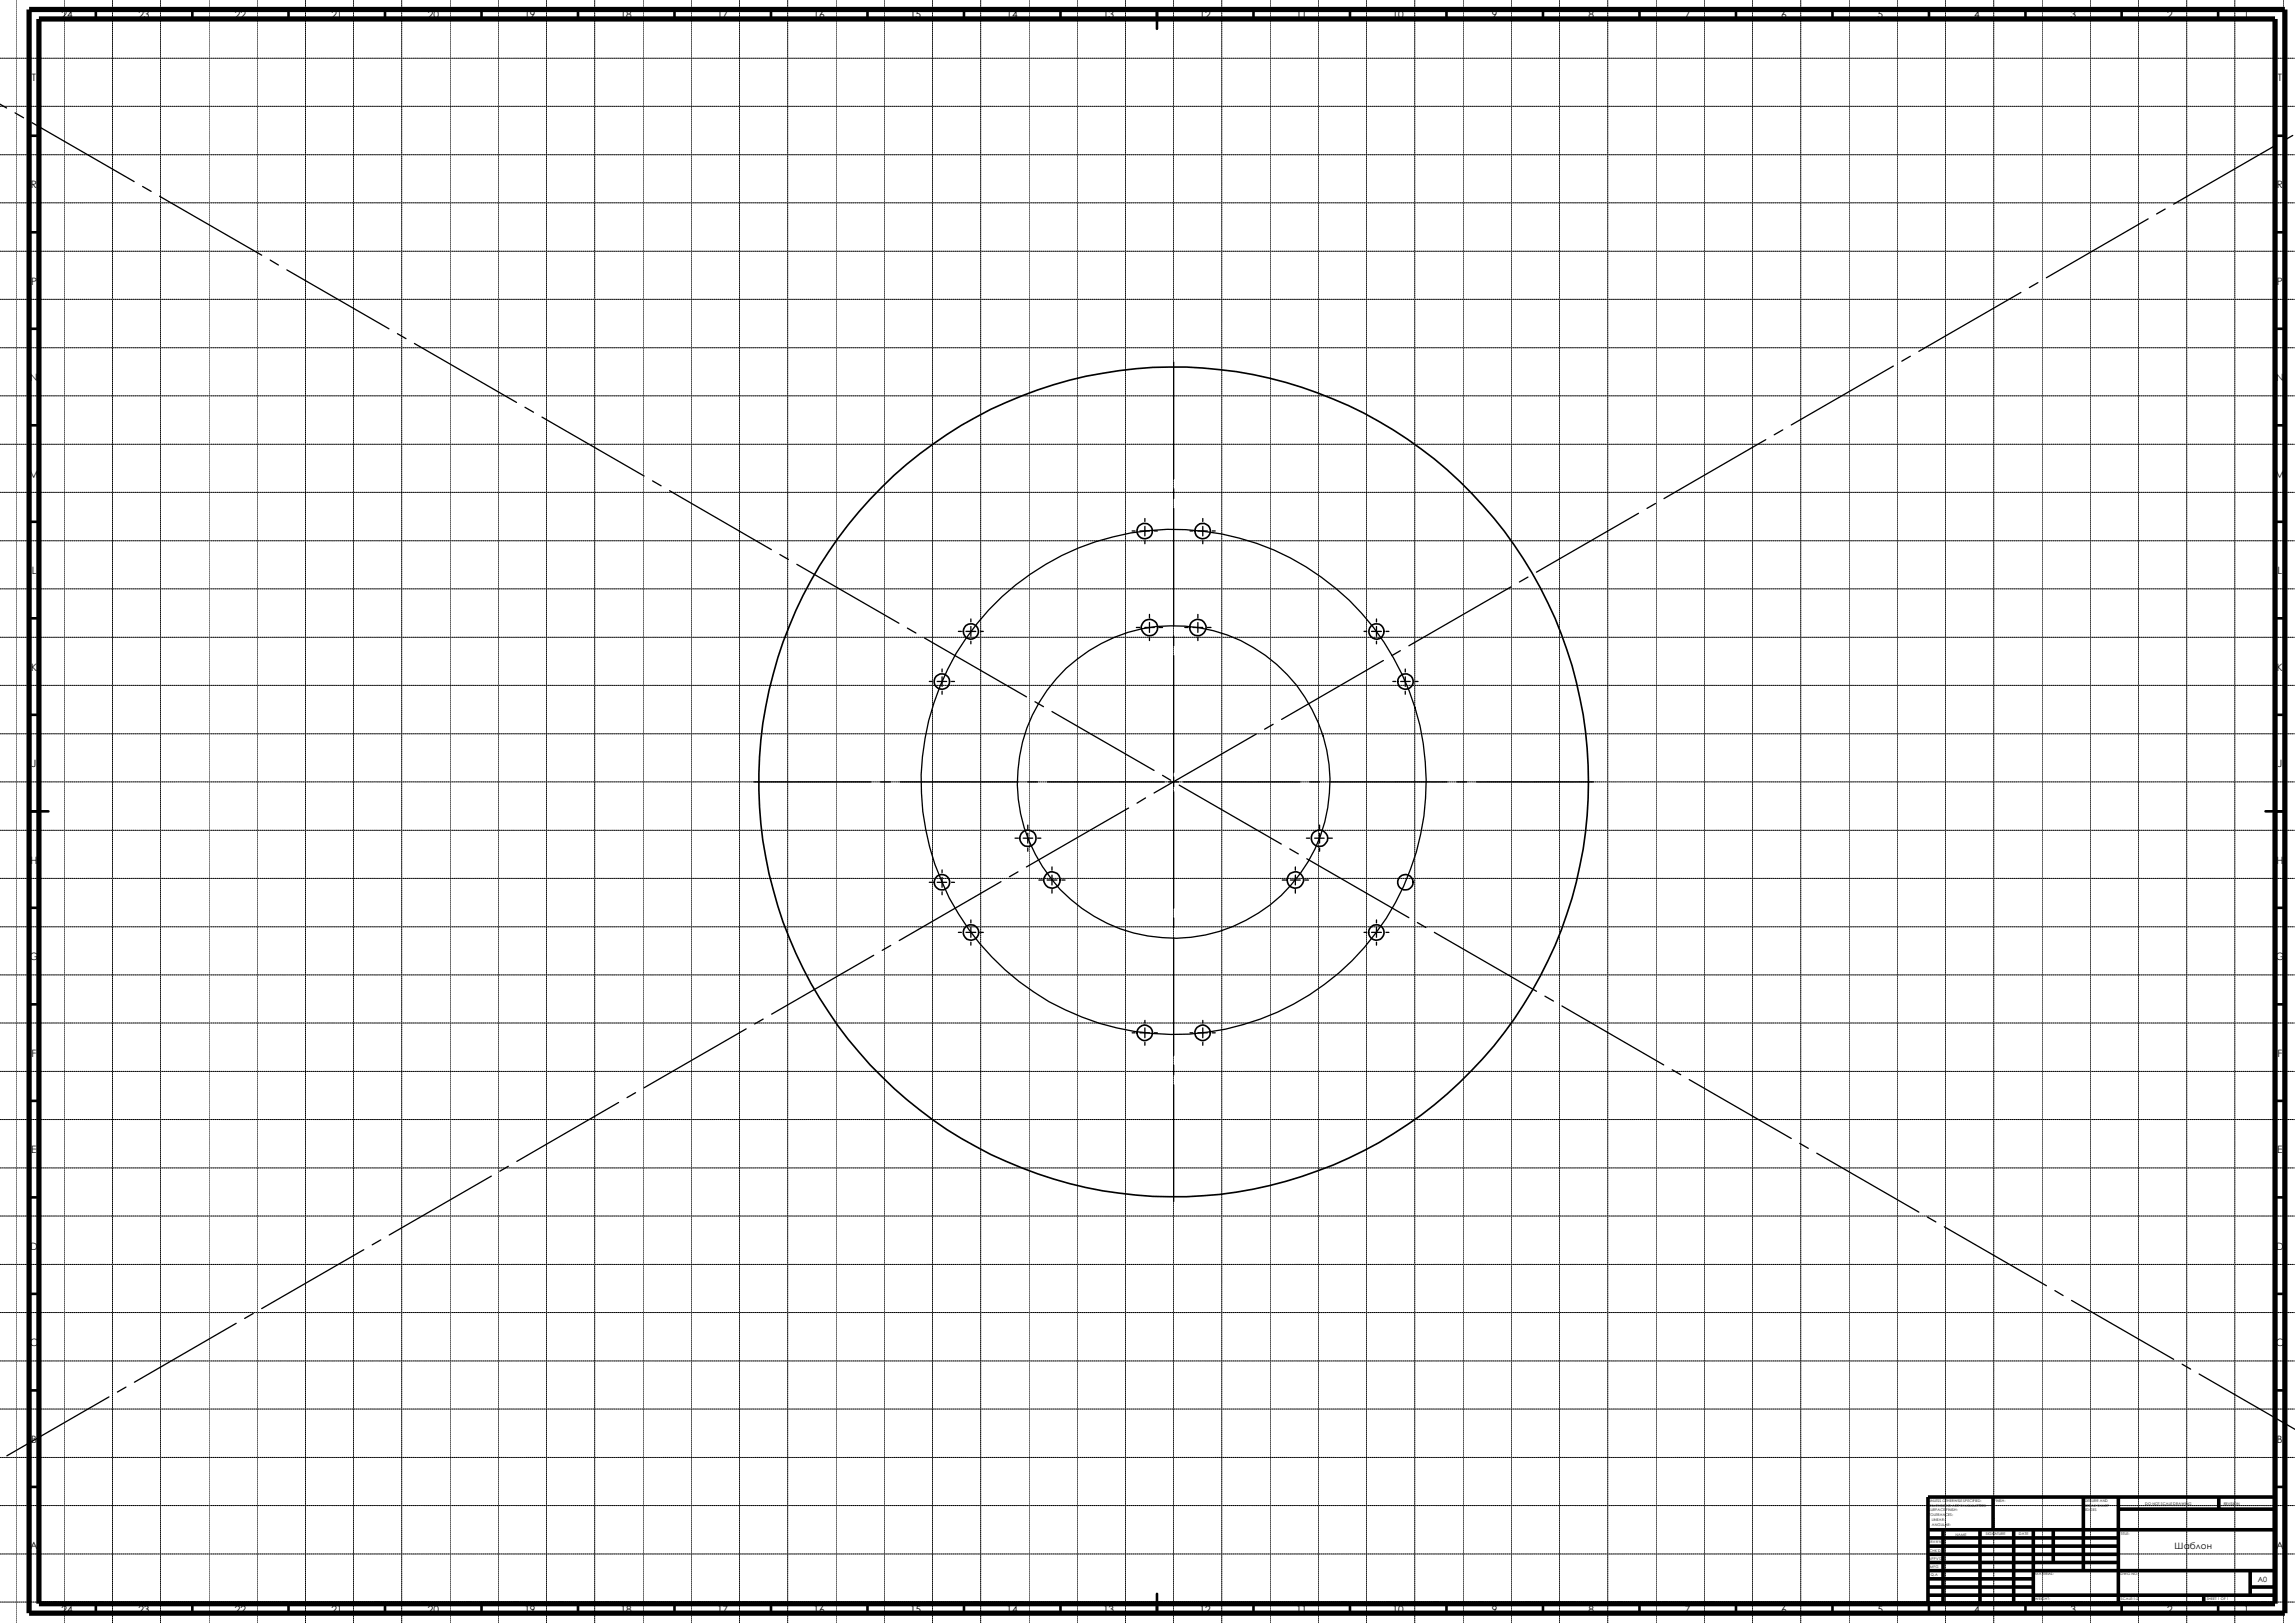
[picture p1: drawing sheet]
<svg xmlns="http://www.w3.org/2000/svg" width="297mm" height="210mm" viewBox="0 0 297 210" stroke-linecap="round" stroke-linejoin="round" font-family="sans-serif">
<defs><g id="words">
<g font-size="1.3">
<text x="8" y="2.4">24</text>
<text x="17.9" y="2.4">23</text>
<text x="30.4" y="2.4">22</text>
<text x="42.9" y="2.4">21</text>
<text x="55.4" y="2.4">20</text>
<text x="67.9" y="2.4">19</text>
<text x="80.3" y="2.4">18</text>
<text x="92.8" y="2.4">17</text>
<text x="105.3" y="2.4">16</text>
<text x="117.8" y="2.4">15</text>
<text x="130.3" y="2.4">14</text>
<text x="142.7" y="2.4">13</text>
<text x="155.2" y="2.4">12</text>
<text x="167.7" y="2.4">11</text>
<text x="180.2" y="2.4">10</text>
<text x="193.1" y="2.4">9</text>
<text x="205.6" y="2.4">8</text>
<text x="218.1" y="2.4">7</text>
<text x="230.5" y="2.4">6</text>
<text x="243" y="2.4">5</text>
<text x="255.5" y="2.4">4</text>
<text x="268" y="2.4">3</text>
<text x="280.5" y="2.4">2</text>
<text x="290.4" y="2.4">1</text>
<text x="4.1" y="10.5">T</text>
<text x="294.8" y="10.5">T</text>
<text x="4" y="24.3">R</text>
<text x="294.7" y="24.3">R</text>
<text x="4" y="36.8">P</text>
<text x="294.7" y="36.8">P</text>
<text x="3.9" y="49.3">N</text>
<text x="294.6" y="49.3">N</text>
<text x="3.8" y="61.8">M</text>
<text x="294.5" y="61.8">M</text>
<text x="4.1" y="74.3">L</text>
<text x="294.8" y="74.3">L</text>
<text x="4" y="86.8">K</text>
<text x="294.7" y="86.8">K</text>
<text x="4.1" y="99.3">J</text>
<text x="294.8" y="99.3">J</text>
<text x="3.9" y="111.8">H</text>
<text x="294.6" y="111.8">H</text>
<text x="3.8" y="124.2">G</text>
<text x="294.5" y="124.2">G</text>
<text x="4.1" y="136.7">F</text>
<text x="294.8" y="136.7">F</text>
<text x="4" y="149.2">E</text>
<text x="294.7" y="149.2">E</text>
<text x="3.9" y="161.7">D</text>
<text x="294.6" y="161.7">D</text>
<text x="3.9" y="174.2">C</text>
<text x="294.5" y="174.2">C</text>
<text x="4" y="186.7">B</text>
<text x="294.7" y="186.7">B</text>
<text x="3.9" y="200.5">A</text>
<text x="294.6" y="200.5">A</text>
<text x="8" y="208.7">24</text>
<text x="17.9" y="208.7">23</text>
<text x="30.4" y="208.7">22</text>
<text x="42.9" y="208.7">21</text>
<text x="55.4" y="208.7">20</text>
<text x="67.9" y="208.7">19</text>
<text x="80.3" y="208.7">18</text>
<text x="92.8" y="208.7">17</text>
<text x="105.3" y="208.7">16</text>
<text x="117.8" y="208.7">15</text>
<text x="130.3" y="208.7">14</text>
<text x="142.7" y="208.7">13</text>
<text x="155.2" y="208.7">12</text>
<text x="167.7" y="208.7">11</text>
<text x="180.2" y="208.7">10</text>
<text x="193.1" y="208.7">9</text>
<text x="205.6" y="208.7">8</text>
<text x="218.1" y="208.7">7</text>
<text x="230.5" y="208.7">6</text>
<text x="243" y="208.7">5</text>
<text x="255.5" y="208.7">4</text>
<text x="268" y="208.7">3</text>
<text x="280.5" y="208.7">2</text>
<text x="290.4" y="208.7">1</text>
</g>
<text font-size="1.1" x="281.4" y="200.5">Шаблон</text>
<text font-size=".9" x="292.2" y="204.7">A0</text>
<g font-size=".5">
<text x="249.6" y="196.2">TOLERANCES:</text>
<text x="249.6" y="194.4">UNLESS OTHERWISE SPECIFIED:</text>
<text x="249.6" y="195">DIMENSIONS ARE IN MILLIMETERS</text>
<text x="249.6" y="195.6">SURFACE FINISH:</text>
<text x="250" y="197.5">ANGULAR:</text>
<text x="250" y="196.8">LINEAR:</text>
<text x="258.1" y="194.4">FINISH:</text>
<text x="269.8" y="195.6">EDGES</text>
<text x="269.8" y="194.3">DEBURR AND</text>
<text x="269.8" y="194.9">BREAK SHARP</text>
<text x="277.6" y="194.7">DO NOT SCALE DRAWING</text>
<text x="287.8" y="194.7">REVISION</text>
<text x="249.6" y="201.8">APPV'D</text>
<text x="249.6" y="199.7">DRA W N</text>
<text x="249.7" y="200.8">CHK'D</text>
<text x="249.8" y="202.9">MFG</text>
<text x="249.9" y="203.9">Q.A</text>
<text x="253.1" y="198.7">NAME</text>
<text x="257" y="198.7">SIGNATURE</text>
<text x="261.3" y="198.7">DATE</text>
<text x="263.4" y="203.8">MATERIAL:</text>
<text x="274.4" y="203.8">DWG NO.</text>
<text x="274.5" y="198.7">TITLE:</text>
<text x="263.4" y="207.1">WEIGHT:</text>
<text x="274.5" y="207.1">SCALE:1:2</text>
<text x="285.6" y="207.1">SHEET 1 OF 1</text>
</g>
</g></defs>
<g fill="none" stroke="#e6e6db" stroke-width=".13">
<path d="M0 7.5h296.9M0 13.8h296.9M2.1 0v210M8.3 0v210M14.6 0v210M20.8 0v210M27.1 0v210M33.3 0v210M39.5 0v210M45.8 0v210M52 0v210M58.3 0v210"/>
<path d="M64.5 0v210M70.7 0v210M77 0v210M83.2 0v210M89.5 0v210M95.7 0v210M101.9 0v210M108.2 0v210M114.4 0v210M120.7 0v210M126.9 0v210M133.2 0v210"/>
<path d="M139.4 0v210M145.7 0v210M151.9 0v210M158.1 0v210M164.4 0v210M170.6 0v210M176.9 0v210M183.1 0v210M189.4 0v210M195.6 0v210M201.8 0v210M208.1 0v210"/>
<path d="M214.3 0v210M220.6 0v210M226.8 0v210M233 0v210M239.3 0v210M245.5 0v210M251.8 0v210M258 0v210M264.3 0v210M270.5 0v210M276.7 0v210M283 0v210"/>
<path d="M289.2 0v210M295.5 0v210M0 32.5h296.9M0 26.2h296.9M0 20h296.9M0 38.7h296.9M0 57.5h296.9M0 51.2h296.9M0 45h296.9M0 76.2h296.9M0 70h296.9M0 63.7h296.9"/>
<path d="M0 95h296.9M0 82.5h296.9M0 88.7h296.9M0 119.9h296.9M0 107.4h296.9M0 101.2h296.9M0 113.7h296.9M0 132.4h296.9M0 126.2h296.9M0 138.6h296.9M0 157.4h296.9M0 151.1h296.9"/>
<path d="M0 144.9h296.9M0 176.1h296.9M0 169.8h296.9M0 163.6h296.9M0 194.8h296.9M0 182.3h296.9M0 188.6h296.9M0 207.3h296.9M0 201.1h296.9"/>
</g>
<g fill="none" stroke="#000" stroke-width=".13">
<path d="M0 7.5h296.9M0 13.8h296.9M2.1 0v210M8.3 0v210M14.6 0v210M20.8 0v210M27.1 0v210M33.3 0v210M39.5 0v210M45.8 0v210M52 0v210M58.3 0v210"/>
<path d="M64.5 0v210M70.7 0v210M77 0v210M83.2 0v210M89.5 0v210M95.7 0v210M101.9 0v210M108.2 0v210M114.4 0v210M120.7 0v210M126.9 0v210M133.2 0v210"/>
<path d="M139.4 0v210M145.7 0v210M151.9 0v210M158.1 0v210M164.4 0v210M170.6 0v210M176.9 0v210M183.1 0v210M189.4 0v210M195.6 0v210M201.8 0v210M208.1 0v210"/>
<path d="M214.3 0v210M220.6 0v210M226.8 0v210M233 0v210M239.3 0v210M245.5 0v210M251.8 0v210M258 0v210M264.3 0v210M270.5 0v210M276.7 0v210M283 0v210"/>
<path d="M289.2 0v210M295.5 0v210M0 32.5h296.9M0 26.2h296.9M0 20h296.9M0 38.7h296.9M0 57.5h296.9M0 51.2h296.9M0 45h296.9M0 76.2h296.9M0 70h296.9M0 63.7h296.9"/>
<path d="M0 95h296.9M0 82.5h296.9M0 88.7h296.9M0 119.9h296.9M0 107.4h296.9M0 101.2h296.9M0 113.7h296.9M0 132.4h296.9M0 126.2h296.9M0 138.6h296.9M0 157.4h296.9M0 151.1h296.9"/>
<path d="M0 144.9h296.9M0 176.1h296.9M0 169.8h296.9M0 163.6h296.9M0 194.8h296.9M0 182.3h296.9M0 188.6h296.9M0 207.3h296.9M0 201.1h296.9"/>
</g>
<g fill="none" stroke="#000" stroke-width=".34">
<path d="M3.8 17.6h1.2M12.4 1.2v1.3M24.9 1.2v1.3M37.3 1.2v1.3M49.8 1.2v1.3M62.3 1.2v1.3M74.8 1.2v1.3M87.3 1.2v1.3M99.8 1.2v1.3M112.3 1.2v1.3M124.8 1.2v1.3M137.2 1.2v1.3"/>
<path d="M149.7 1.2v2.5M162.2 1.2v1.3M174.7 1.2v1.3M187.2 1.2v1.3M199.7 1.2v1.3M212.2 1.2v1.3M224.7 1.2v1.3M237.2 1.2v1.3M249.6 1.2v1.3M262.1 1.2v1.3M274.6 1.2v1.3M287.1 1.2v1.3"/>
<path d="M294.4 17.6h1.3M3.8 30.1h1.2M294.4 30.1h1.3M3.8 55h1.2M3.8 42.5h1.2M294.4 55h1.3M294.4 42.5h1.3M3.8 67.5h1.2M294.4 67.5h1.3M3.8 92.5h1.2M3.8 80h1.2M294.4 92.5h1.3"/>
<path d="M294.4 80h1.3M3.8 105h2.5M3.8 117.5h1.2M293.2 105h2.5M294.4 117.5h1.3M3.8 130h1.2M294.4 130h1.3M3.8 154.9h1.2M3.8 142.5h1.2M294.4 154.9h1.3M294.4 142.5h1.3M3.8 179.9h1.2"/>
<path d="M3.8 167.4h1.2M294.4 179.9h1.3M294.4 167.4h1.3M3.8 192.4h1.2M294.4 192.4h1.3M12.4 207.5v1.2M24.9 207.5v1.2M37.3 207.5v1.2M49.8 207.5v1.2M62.3 207.5v1.2M74.8 207.5v1.2M87.3 207.5v1.2"/>
<path d="M99.8 207.5v1.2M112.3 207.5v1.2M124.8 207.5v1.2M137.2 207.5v1.2M149.7 206.2v2.5M162.2 207.5v1.2M174.7 207.5v1.2M187.2 207.5v1.2M199.7 207.5v1.2M212.2 207.5v1.2M224.7 207.5v1.2M237.2 207.5v1.2"/>
<path d="M249.6 207.5v1.2M262.1 207.5v1.2M274.6 207.5v1.2M287.1 207.5v1.2"/>
</g>
<g fill="none" stroke="#000" stroke-width=".47">
<path d="M249.5 198h44.9M249.5 199h24.7M251.5 198v9.5M256.2 198v9.5M257.9 193.7v4.3M260.6 198v9.5M263.1 198v9.5M265.7 198v4.2M269.6 193.7v9.5M274.2 193.7v13.8M274.2 195.3h20.2M287.1 193.7v1.6"/>
<path d="M294.4 193.7h-44.9v13.8M249.5 206.4h44.9M249.5 202.2h24.7M249.5 201.1h24.7M249.5 200.1h24.7M249.5 205.4h13.6M249.5 204.3h13.6M249.5 203.2h44.9M285.2 206.4v1.1M291.2 205.4h3.2M291.2 203.2v3.2"/>
</g>
<path d="M3.8 1.2h291.9v207.5h-291.9zM5 2.5h289.4v205h-289.4z" fill="none" stroke="#000" stroke-width=".68" stroke-linecap="butt"/>
<g fill="none" stroke="#000" stroke-width=".21">
<circle cx="148.1" cy="68.7" r="1"/>
<circle cx="155.6" cy="68.7" r="1"/>
<circle cx="121.9" cy="88.2" r="1"/>
<circle cx="125.7" cy="81.7" r=".98"/>
<circle cx="148.8" cy="81.2" r="1.06"/>
<circle cx="155" cy="81.2" r="1.06"/>
<circle cx="178.1" cy="81.7" r=".98"/>
<circle cx="181.9" cy="88.2" r="1"/>
<circle cx="121.9" cy="114.2" r="1"/>
<circle cx="133" cy="108.5" r="1.06"/>
<circle cx="136.1" cy="113.9" r="1.06"/>
<circle cx="151.9" cy="101.2" r="53.7"/>
<circle cx="167.6" cy="113.9" r="1.06"/>
<circle cx="170.8" cy="108.5" r="1.06"/>
<circle cx="181.9" cy="114.2" r="1"/>
<circle cx="125.7" cy="120.7" r="1.01"/>
<circle cx="148.1" cy="133.6" r=".98"/>
<circle cx="155.7" cy="133.6" r=".98"/>
<circle cx="178.1" cy="120.7" r="1.01"/>
</g>
<g fill="none" stroke="#000" stroke-width=".17">
<path d="M0 13.5l.8 .5M1.9 14.6l1.1 .6M4.1 15.9l13.3 7.6M294.5 18.8l-13.2 7.6M296.7 17.5l-1.1 .7M18.5 24.1l1.1 .7M20.7 25.4l13.2 7.6M35 33.7l1 .6M37.1 34.9l13.2 7.6M261.5 37.8l-13.2 7.7M263.7 36.6l-1.1 .6M278 28.3l-13.2 7.6"/>
<path d="M280.2 27.1l-1.1 .6M51.4 43.2l1.1 .6M53.6 44.4l13.2 7.7M67.9 52.7l1.1 .6M70.1 54l13.3 7.6M151.9 46.9v15.1M228.5 56.9l-13.2 7.6M230.7 55.6l-1.1 .7M245 47.4l-13.2 7.6M247.2 46.1l-1.1 .6M84.5 62.2l1.1 .7M86.7 63.5l13.1 7.6"/>
<path d="M100.9 71.8l1.1 .6M103.1 73l13.2 7.6M146.5 68.7h.4M147.5 68.7h1.3M148.2 67.1v.4M148.2 68.1v1.2M148.2 70v.4M148.8 79.5v.5M149.4 68.7h.4M151.9 63.2v1.3M151.9 65.8v15.2M154 68.7h.4"/>
<path d="M155 68.7h1.3M155 79.5v.5M155.7 67.1v.4M155.7 68.1v1.2M155.7 70v.4M156.9 68.7h.4M195.5 75.9l-13.2 7.7M197.7 74.7l-1.1 .6M212 66.4l-13.2 7.6M214.2 65.2l-1.1 .6M117.4 81.3l1.1 .6M119.6 82.5l13.2 7.7"/>
<path d="M120.3 88.2h.3M121.3 88.2h1.2M121.9 86.6v.4M121.9 87.6v1.2M121.9 89.5v.3M123.1 88.2h.4M124 81.7h.4M125 81.7h1.3M125.6 80.1v.4M125.6 81.1v1.2M125.6 83v.3M126.9 81.7h.4"/>
<path d="M133.9 90.8l1.1 .6M136.1 92.1l13.3 7.6M147.1 81.2h.4M148.2 81.2h1.2M148.8 80.6v1.2M148.8 82.5v.4M150 81.2h.5M151.9 82.3v1.3M151.9 84.8v15.1M153.3 81.2h.5M154.4 81.2h1.3M155 80.6v1.2"/>
<path d="M155 82.5v.4M156.3 81.2h.4M162.6 95l-13.2 7.6M164.8 93.7l-1.1 .7M176.5 81.7h.4M177.5 81.7h1.3M178.1 80.1v.4M178.1 81.1v1.2M178.1 83v.3M179 85.5l-13.1 7.6M179.4 81.7h.3M180.3 88.2h.3"/>
<path d="M181.2 84.2l-1.1 .6M181.3 88.2h1.2M181.9 86.6v.4M181.9 87.6v1.2M181.9 89.5v.3M183.1 88.2h.4M97.6 101.2h15.1M114 101.2h1.2M116.5 101.2h15.2M120.3 114.2h.3M121.3 114.2h1.2M121.9 112.6v.3"/>
<path d="M121.9 113.5v1.3M121.9 115.4v.4M123.1 114.2h.4M125.6 119v.4M129.5 114.1l-13.1 7.6M131.4 108.5h.4M131.7 112.8l-1.1 .7M132.4 108.5h1.2M133 106.8v.4M133 107.8v1.3M133 109.7v.5M133 101.2h1.3"/>
<path d="M134.3 108.5h.4M134.5 113.9h.4M135.5 113.9h1.3M135.6 101.2h15.1M136.1 112.2v.4M136.1 113.2v1.3M136.1 115.1v.5M137.4 113.9h.4M146 104.6l-13.2 7.6M148.3 103.3l-1.1 .6M150.5 100.3l1 .7M151.3 101.2h1.2"/>
<path d="M151.9 100.5v1.3M151.9 102.4v15.1M151.9 118.8v1.3M152.6 101.6l13.2 7.6M153.2 101.2h15M165.9 113.9h.5M166.9 109.9l1.1 .6M167 113.9h1.3M167.6 112.2v.4M167.6 113.2v1.3M167.6 115.1v.5M168.9 113.9h.4"/>
<path d="M169.1 108.5h.4M169.1 111.1l13.2 7.6M169.5 101.2h1.3M170.1 108.5h1.3M170.8 106.8v.4M170.8 107.8v1.3M170.8 109.7v.5M172 108.5h.4M172 101.2h15.3M178.1 119v.4M183.4 119.4l1.1 .6M188.6 101.2h1.2"/>
<path d="M191.1 101.2h15.1M96.6 133.1l-13.2 7.7M98.8 131.9l-1.1 .6M113.1 123.6l-13.2 7.6M115.3 122.3l-1.1 .7M124 120.6h.4M125 120.6h1.3M125.6 120v1.3M125.6 121.9v.4M126.9 120.6h.4M146.5 133.6h.4M147.5 133.6h1.3"/>
<path d="M148.2 132v.4M148.2 133v1.3M148.2 134.9v.4M149.4 133.6h.4M151.9 121.3v15.3M151.9 137.8v1.3M154 133.6h.4M155 133.6h1.3M155.7 132v.4M155.7 133v1.3M155.7 134.9v.4M156.9 133.6h.4"/>
<path d="M176.5 120.6h.4M177.5 120.6h1.3M178.1 120v1.3M178.1 121.9v.4M179.4 120.6h.3M185.6 120.6l13.2 7.7M199.9 128.9l1.1 .6M202.1 130.2l13.2 7.6M216.4 138.4l1.1 .7M218.6 139.7l13.2 7.6M63.6 152.2l-13.2 7.6M65.8 150.9l-1.1 .7"/>
<path d="M80.1 142.7l-13.2 7.6M82.3 141.4l-1.1 .6M151.9 140.4v15.1M232.9 148l1.1 .6M235.1 149.2l13.2 7.6M249.4 157.5l1.1 .6M251.6 158.7l13.2 7.7M16.3 179.5l-1.1 .6M30.6 171.2l-13.2 7.7M32.8 170l-1.1 .6M47.1 161.7l-13.2 7.6M49.3 160.4l-1.1 .7"/>
<path d="M265.9 167l1.1 .6M268.1 168.3l13.2 7.6M282.4 176.5l1.1 .7M284.6 177.8l12.5 7.2M14.1 180.8l-13.2 7.6"/>
<circle cx="151.9" cy="101.2" r="20.2"/>
<circle cx="151.9" cy="101.2" r="32.7"/>
</g>
<use href="#words"/>
</svg>
